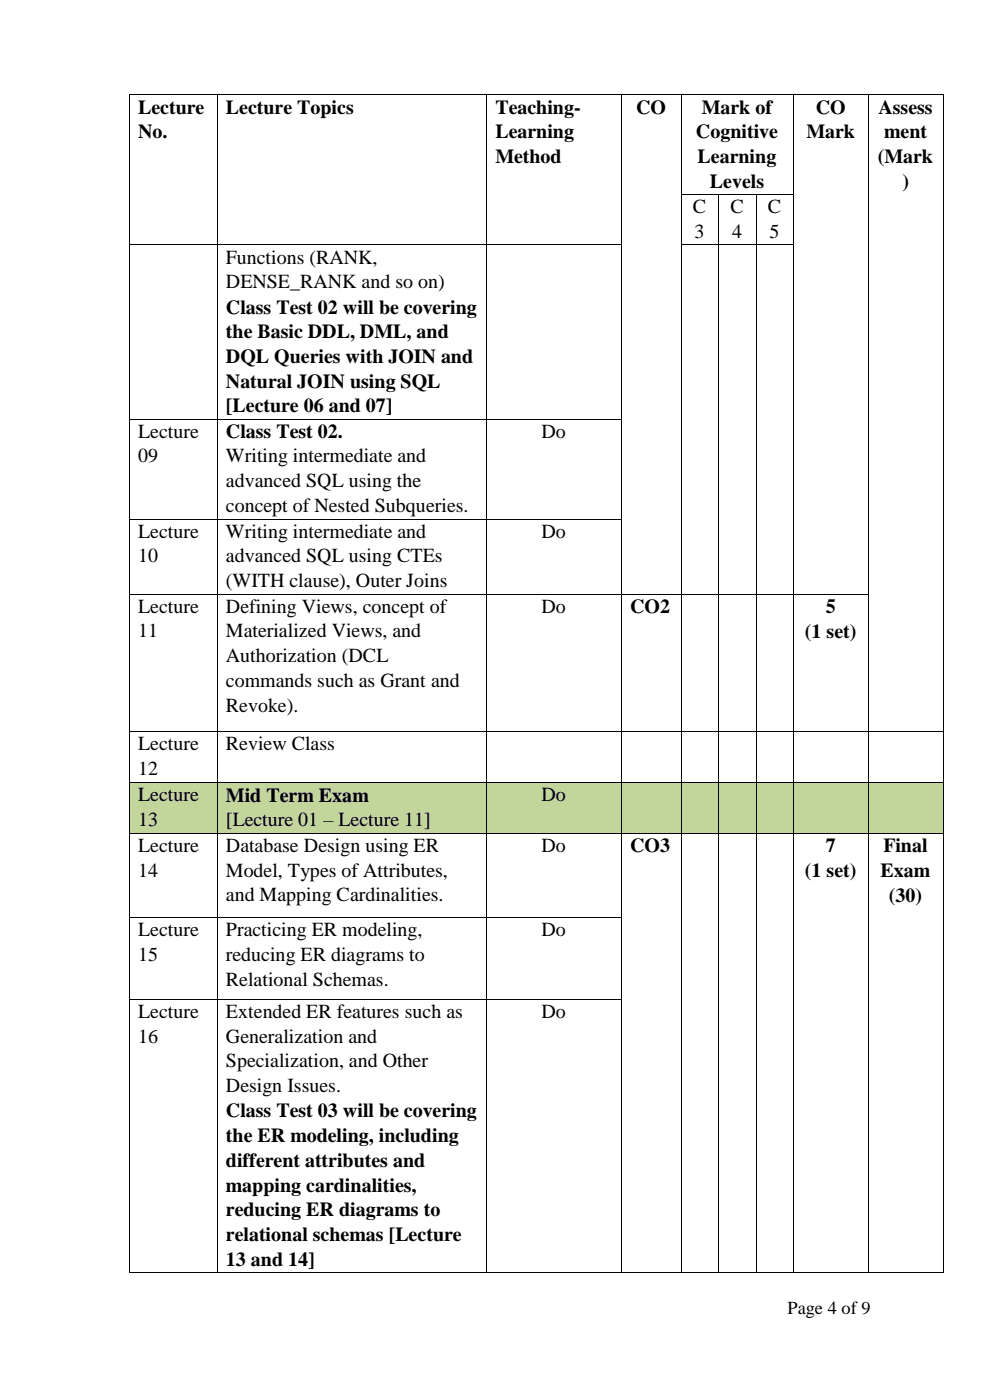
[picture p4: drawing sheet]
<svg xmlns="http://www.w3.org/2000/svg" width="210mm" height="297mm" viewBox="0 0 210 297" stroke-linecap="round" stroke-linejoin="round" font-family="sans-serif">
<defs><g id="words">
<g font-size="4.2">
<text x="29.3" y="24.1">Lecture</text>
<text x="29.3" y="29.4">No.</text>
<text x="47.9" y="24.1">Lecture Topics</text>
<text x="105.1" y="24.1">Teaching-</text>
<text x="105.1" y="29.4">Learning</text>
<text x="134.9" y="24.1">CO</text>
<text x="147.6" y="29.4">Cognitive</text>
<text x="148.9" y="24.1">Mark of</text>
<text x="171.1" y="29.4">Mark</text>
<text x="173.1" y="24.1">CO</text>
<text x="186.3" y="24.1">Assess</text>
<text x="187.5" y="29.4">ment</text>
<text x="105.1" y="34.6">Method</text>
<text x="148" y="34.6">Learning</text>
<text x="186.2" y="34.6">(Mark</text>
<text x="150.6" y="39.9">Levels</text>
<text x="191.4" y="39.9">)</text>
<text x="147" y="45.2">C</text>
<text x="155" y="45.2">C</text>
<text x="162.9" y="45.2">C</text>
<text x="147.3" y="50.5">3</text>
<text x="155.3" y="50.5">4</text>
<text x="163.2" y="50.5">5</text>
<text x="47.9" y="55.9">Functions (RANK,</text>
<text x="47.9" y="61.2">DENSE_RANK and so on)</text>
<text x="47.9" y="66.5">Class Test 02 will be covering</text>
<text x="47.9" y="71.8">the Basic DDL, DML, and</text>
<text x="47.9" y="77">DQL Queries with JOIN and</text>
<text x="47.9" y="82.3">Natural JOIN using SQL</text>
<text x="47.9" y="87.5">[Lecture 06 and 07]</text>
<text x="29.3" y="92.9">Lecture</text>
<text x="47.9" y="92.9">Class Test 02.</text>
<text x="114.9" y="92.9">Do</text>
<text x="29.3" y="98.1">09</text>
<text x="47.9" y="98.1">Writing intermediate and</text>
<text x="47.9" y="103.4">advanced SQL using the</text>
<text x="47.9" y="108.6">concept of Nested Subqueries.</text>
<text x="29.3" y="114.1">Lecture</text>
<text x="29.3" y="119.3">10</text>
<text x="47.9" y="114.1">Writing intermediate and</text>
<text x="47.9" y="119.3">advanced SQL using CTEs</text>
<text x="114.9" y="114.1">Do</text>
<text x="47.9" y="124.6">(WITH clause), Outer Joins</text>
<text x="29.3" y="130">Lecture</text>
<text x="47.9" y="130">Defining Views, concept of</text>
<text x="114.9" y="130">Do</text>
<text x="133.7" y="130.1">CO2</text>
<text x="175.2" y="130.1">5</text>
<text x="29.3" y="135.2">11</text>
<text x="47.9" y="135.2">Materialized Views, and</text>
<text x="170.8" y="135.3">(1 set)</text>
<text x="47.9" y="140.5">Authorization (DCL</text>
<text x="47.9" y="145.8">commands such as Grant and</text>
<text x="47.9" y="151">Revoke).</text>
<text x="29.3" y="159.1">Lecture</text>
<text x="47.9" y="159.1">Review Class</text>
<text x="29.3" y="164.3">12</text>
<text x="29.3" y="170">Lecture</text>
<text x="47.9" y="170.1">Mid Term Exam</text>
<text x="114.9" y="170">Do</text>
<text x="29.3" y="175.2">13</text>
<text x="47.9" y="175.2">[Lecture 01 – Lecture 11]</text>
<text x="29.3" y="180.7">Lecture</text>
<text x="29.3" y="186">14</text>
<text x="47.9" y="180.7">Database Design using ER</text>
<text x="47.9" y="186">Model, Types of Attributes,</text>
<text x="114.9" y="180.7">Do</text>
<text x="133.7" y="180.8">CO3</text>
<text x="175.2" y="180.8">7</text>
<text x="187.4" y="180.8">Final</text>
<text x="47.9" y="191.2">and Mapping Cardinalities.</text>
<text x="170.8" y="186">(1 set)</text>
<text x="186.8" y="186">Exam</text>
<text x="188.6" y="191.3">(30)</text>
<text x="29.3" y="198.7">Lecture</text>
<text x="29.3" y="203.9">15</text>
<text x="47.9" y="198.7">Practicing ER modeling,</text>
<text x="47.9" y="203.9">reducing ER diagrams to</text>
<text x="114.9" y="198.7">Do</text>
<text x="47.9" y="209.2">Relational Schemas.</text>
<text x="29.3" y="215.9">Lecture</text>
<text x="47.9" y="215.9">Extended ER features such as</text>
<text x="114.9" y="215.9">Do</text>
<text x="29.3" y="221.2">16</text>
<text x="47.9" y="221.2">Generalization and</text>
<text x="47.9" y="226.4">Specialization, and Other</text>
<text x="47.9" y="231.7">Design Issues.</text>
<text x="47.9" y="237.1">Class Test 03 will be covering</text>
<text x="47.9" y="242.3">the ER modeling, including</text>
<text x="47.9" y="247.6">different attributes and</text>
<text x="47.9" y="252.8">mapping cardinalities,</text>
<text x="47.9" y="258.1">reducing ER diagrams to</text>
<text x="47.9" y="263.3">relational schemas [Lecture</text>
<text x="47.9" y="268.6">13 and 14]</text>
</g>
<text font-size="3.9" x="167.1" y="278.7">Page 4 of 9</text>
</g></defs>
<g fill="#000">
<path d="M27.3 20h.2v.2h-.2z" fill-rule="evenodd"/>
<path d="M27.3 20h.2v.2h-.2z" fill-rule="evenodd"/>
<path d="M46 20h.2v.2h-.2z" fill-rule="evenodd"/>
<path d="M103.1 20h.2v.2h-.2z" fill-rule="evenodd"/>
<path d="M131.7 20h.2v.2h-.2z" fill-rule="evenodd"/>
<path d="M144.4 20h.2v.2h-.2z" fill-rule="evenodd"/>
<path d="M168.2 20h.2v.2h-.2z" fill-rule="evenodd"/>
<path d="M184.1 20h.2v.2h-.2z" fill-rule="evenodd"/>
<path d="M200 20h.2v.2h-.2z" fill-rule="evenodd"/>
<path d="M200 20h.2v.2h-.2z" fill-rule="evenodd"/>
<path d="M27.3 41.2h.2v.2h-.2z" fill-rule="evenodd"/>
<path d="M27.3 51.9h.2v.1h-.2z" fill-rule="evenodd"/>
<path d="M46 41.2h.2v.2h-.2z" fill-rule="evenodd"/>
<path d="M46 51.9h.2v.1h-.2z" fill-rule="evenodd"/>
<path d="M103.1 41.2h.2v.2h-.2z" fill-rule="evenodd"/>
<path d="M103.1 51.9h.2v.1h-.2z" fill-rule="evenodd"/>
<path d="M131.7 41.2h.2v.2h-.2z" fill-rule="evenodd"/>
<path d="M131.7 51.9h.2v.1h-.2z" fill-rule="evenodd"/>
<path d="M144.4 41.2h.2v.2h-.2z" fill-rule="evenodd"/>
<path d="M144.4 51.9h.2v.1h-.2z" fill-rule="evenodd"/>
<path d="M152.3 41.2h.2v.2h-.2z" fill-rule="evenodd"/>
<path d="M152.3 51.9h.2v.1h-.2z" fill-rule="evenodd"/>
<path d="M160.3 41.2h.2v.2h-.2z" fill-rule="evenodd"/>
<path d="M160.3 51.9h.2v.1h-.2z" fill-rule="evenodd"/>
<path d="M168.2 41.2h.2v.2h-.2z" fill-rule="evenodd"/>
<path d="M168.2 51.9h.2v.1h-.2z" fill-rule="evenodd"/>
<path d="M184.1 41.2h.2v.2h-.2z" fill-rule="evenodd"/>
<path d="M184.1 51.9h.2v.1h-.2z" fill-rule="evenodd"/>
<path d="M200 41.2h.2v.2h-.2z" fill-rule="evenodd"/>
<path d="M200 51.9h.2v.1h-.2z" fill-rule="evenodd"/>
<path d="M27.3 88.8h.2v.2h-.2z" fill-rule="evenodd"/>
<path d="M46 88.8h.2v.2h-.2z" fill-rule="evenodd"/>
<path d="M103.1 88.8h.2v.2h-.2z" fill-rule="evenodd"/>
<path d="M131.7 88.8h.2v.2h-.2z" fill-rule="evenodd"/>
<path d="M144.4 88.8h.2v.2h-.2z" fill-rule="evenodd"/>
<path d="M152.3 88.8h.2v.2h-.2z" fill-rule="evenodd"/>
<path d="M160.3 88.8h.2v.2h-.2z" fill-rule="evenodd"/>
<path d="M168.2 88.8h.2v.2h-.2z" fill-rule="evenodd"/>
<path d="M184.1 88.8h.2v.2h-.2z" fill-rule="evenodd"/>
<path d="M200 88.8h.2v.2h-.2z" fill-rule="evenodd"/>
<path d="M27.3 110h.2v.2h-.2z" fill-rule="evenodd"/>
<path d="M46 110h.2v.2h-.2z" fill-rule="evenodd"/>
<path d="M103.1 110h.2v.2h-.2z" fill-rule="evenodd"/>
<path d="M131.7 110h.2v.2h-.2z" fill-rule="evenodd"/>
<path d="M144.4 110h.2v.2h-.2z" fill-rule="evenodd"/>
<path d="M152.3 110h.2v.2h-.2z" fill-rule="evenodd"/>
<path d="M160.3 110h.2v.2h-.2z" fill-rule="evenodd"/>
<path d="M168.2 110h.2v.2h-.2z" fill-rule="evenodd"/>
<path d="M184.1 110h.2v.2h-.2z" fill-rule="evenodd"/>
<path d="M200 110h.2v.2h-.2z" fill-rule="evenodd"/>
<path d="M27.3 126h.2v.1h-.2z" fill-rule="evenodd"/>
<path d="M46 126h.2v.1h-.2z" fill-rule="evenodd"/>
<path d="M103.1 126h.2v.1h-.2z" fill-rule="evenodd"/>
<path d="M131.7 126h.2v.1h-.2z" fill-rule="evenodd"/>
<path d="M144.4 126h.2v.1h-.2z" fill-rule="evenodd"/>
<path d="M152.3 126h.2v.1h-.2z" fill-rule="evenodd"/>
<path d="M160.3 126h.2v.1h-.2z" fill-rule="evenodd"/>
<path d="M168.2 126h.2v.1h-.2z" fill-rule="evenodd"/>
<path d="M184.1 126h.2v.1h-.2z" fill-rule="evenodd"/>
<path d="M200 126h.2v.1h-.2z" fill-rule="evenodd"/>
<path d="M27.3 155h.2v.2h-.2z" fill-rule="evenodd"/>
<path d="M46 155h.2v.2h-.2z" fill-rule="evenodd"/>
<path d="M103.1 155h.2v.2h-.2z" fill-rule="evenodd"/>
<path d="M131.7 155h.2v.2h-.2z" fill-rule="evenodd"/>
<path d="M144.4 155h.2v.2h-.2z" fill-rule="evenodd"/>
<path d="M152.3 155h.2v.2h-.2z" fill-rule="evenodd"/>
<path d="M160.3 155h.2v.2h-.2z" fill-rule="evenodd"/>
<path d="M168.2 155h.2v.2h-.2z" fill-rule="evenodd"/>
<path d="M184.1 155h.2v.2h-.2z" fill-rule="evenodd"/>
<path d="M200 155h.2v.2h-.2z" fill-rule="evenodd"/>
</g>
<g fill="none" stroke="#000" stroke-width=".21">
<path d="M27.4 20.1v21.1M27.5 20.1h18.5M46.1 20.1v21.1M46.2 20.1h56.9M103.2 20.1v21.1M103.3 20.1h28.4M131.8 20.1v21.1M131.9 20.1h12.5M144.5 20.1v21.1M144.6 20.1h23.6M168.3 20.1v21.1M168.4 20.1h15.7"/>
<path d="M184.2 20.1v21.1M184.3 20.1h15.7M200.1 20.1v21.1M27.4 41.4v10.5M27.4 52v36.8M27.5 52h18.5M46.1 41.4v10.5M46.1 52v36.8M46.2 52h56.9M103.2 41.4v10.5M103.2 52v36.8M103.3 52h28.4"/>
<path d="M131.8 41.4v10.5M131.8 52v36.8M144.5 41.4v10.5M144.5 52v36.8M144.6 41.3h7.7M144.6 52h7.7M152.4 41.4v10.5M152.4 52v36.8M152.5 41.3h7.8M152.5 52h7.8M160.4 41.4v10.5M160.4 52v36.8"/>
<path d="M160.5 41.3h7.7M160.5 52h7.7M168.3 41.4v10.5M168.3 52v36.8M184.2 41.4v10.5M184.2 52v36.8M200.1 41.4v10.5M200.1 52v36.8M27.4 89v21M27.5 88.9h18.5M46.1 89v21M46.2 88.9h56.9"/>
<path d="M103.2 89v21M103.3 88.9h28.4M131.8 89v21M144.5 89v21M152.4 89v21M160.4 89v21M168.3 89v21M184.2 89v21M200.1 89v21M27.4 110.2v15.8M27.5 110.1h18.5M46.1 110.2v15.8"/>
<path d="M46.2 110.1h56.9M103.2 110.2v15.8M103.3 110.1h28.4M131.8 110.2v15.8M144.5 110.2v15.8M152.4 110.2v15.8M160.4 110.2v15.8M168.3 110.2v15.8M184.2 110.2v15.8M200.1 110.2v15.8M27.4 126.1v28.9M27.5 126h18.5"/>
<path d="M46.1 126.1v28.9M46.2 126h56.9M103.2 126.1v28.9M103.3 126h28.4M131.8 126.1v28.9M131.9 126h12.5M144.5 126.1v28.9M144.6 126h7.7M152.4 126.1v28.9M152.5 126h7.8M160.4 126.1v28.9M160.5 126h7.7"/>
<path d="M168.3 126.1v28.9M168.4 126h15.7M184.2 126.1v28.9M200.1 126.1v28.9M27.4 155.2v10.8M27.5 155.1h18.5M46.1 155.2v10.8M46.2 155.1h56.9M103.2 155.2v10.8M103.3 155.1h28.4M131.8 155.2v10.8M131.9 155.1h12.5"/>
<path d="M144.5 155.2v10.8M144.6 155.1h7.7M152.4 155.2v10.8M152.5 155.1h7.8M160.4 155.2v10.8M160.5 155.1h7.7M168.3 155.2v10.8M168.4 155.1h15.7M184.2 155.2v10.8M184.3 155.1h15.7M200.1 155.2v10.8"/>
</g>
<g fill="#c2d69b">
<path d="M27.5 166.1h18.4v10.6h-18.4z" fill-rule="evenodd"/>
<path d="M29.3 166.1h14.8v5.3h-14.8z" fill-rule="evenodd"/>
<path d="M29.3 171.4h14.8v5.3h-14.8z" fill-rule="evenodd"/>
<path d="M46.2 166.1h56.9v10.6h-56.9z" fill-rule="evenodd"/>
<path d="M47.9 166.1h53.4v5.3h-53.4z" fill-rule="evenodd"/>
<path d="M47.9 171.4h53.4v5.3h-53.4z" fill-rule="evenodd"/>
<path d="M103.3 166.1h28.4v10.6h-28.4z" fill-rule="evenodd"/>
<path d="M105.1 166.1h24.8v5.3h-24.8z" fill-rule="evenodd"/>
<path d="M131.9 166.1h12.5v10.6h-12.5z" fill-rule="evenodd"/>
<path d="M133.7 166.1h8.9v5.3h-8.9z" fill-rule="evenodd"/>
<path d="M144.6 166.1h7.7v10.6h-7.7z" fill-rule="evenodd"/>
<path d="M146.4 166.1h4.1v5.3h-4.1z" fill-rule="evenodd"/>
<path d="M152.5 166.1h7.8v10.6h-7.8z" fill-rule="evenodd"/>
<path d="M154.3 166.1h4.1v5.3h-4.1z" fill-rule="evenodd"/>
<path d="M160.5 166.1h7.7v10.6h-7.7z" fill-rule="evenodd"/>
<path d="M162.3 166.1h4.1v5.3h-4.1z" fill-rule="evenodd"/>
<path d="M168.4 166.1h15.7v10.6h-15.7z" fill-rule="evenodd"/>
<path d="M170.2 166.1h12.1v5.3h-12.1z" fill-rule="evenodd"/>
<path d="M184.3 166.1h15.7v10.6h-15.7z" fill-rule="evenodd"/>
<path d="M186.1 166.1h12.1v5.3h-12.1z" fill-rule="evenodd"/>
</g>
<g fill="#000">
<path d="M27.3 166h.2v.1h-.2z" fill-rule="evenodd"/>
<path d="M27.3 176.7h.2v.2h-.2z" fill-rule="evenodd"/>
<path d="M46 166h.2v.1h-.2z" fill-rule="evenodd"/>
<path d="M46 176.7h.2v.2h-.2z" fill-rule="evenodd"/>
<path d="M103.1 166h.2v.1h-.2z" fill-rule="evenodd"/>
<path d="M103.1 176.7h.2v.2h-.2z" fill-rule="evenodd"/>
<path d="M131.7 166h.2v.1h-.2z" fill-rule="evenodd"/>
<path d="M131.7 176.7h.2v.2h-.2z" fill-rule="evenodd"/>
<path d="M144.4 166h.2v.1h-.2z" fill-rule="evenodd"/>
<path d="M144.4 176.7h.2v.2h-.2z" fill-rule="evenodd"/>
<path d="M152.3 166h.2v.1h-.2z" fill-rule="evenodd"/>
<path d="M152.3 176.7h.2v.2h-.2z" fill-rule="evenodd"/>
<path d="M160.3 166h.2v.1h-.2z" fill-rule="evenodd"/>
<path d="M160.3 176.7h.2v.2h-.2z" fill-rule="evenodd"/>
<path d="M168.2 166h.2v.1h-.2z" fill-rule="evenodd"/>
<path d="M168.2 176.7h.2v.2h-.2z" fill-rule="evenodd"/>
<path d="M184.1 166h.2v.1h-.2z" fill-rule="evenodd"/>
<path d="M184.1 176.7h.2v.2h-.2z" fill-rule="evenodd"/>
<path d="M200 166h.2v.1h-.2z" fill-rule="evenodd"/>
<path d="M200 176.7h.2v.2h-.2z" fill-rule="evenodd"/>
<path d="M27.3 194.6h.2v.2h-.2z" fill-rule="evenodd"/>
<path d="M46 194.6h.2v.2h-.2z" fill-rule="evenodd"/>
<path d="M103.1 194.6h.2v.2h-.2z" fill-rule="evenodd"/>
<path d="M131.7 194.6h.2v.2h-.2z" fill-rule="evenodd"/>
<path d="M144.4 194.6h.2v.2h-.2z" fill-rule="evenodd"/>
<path d="M152.3 194.6h.2v.2h-.2z" fill-rule="evenodd"/>
<path d="M160.3 194.6h.2v.2h-.2z" fill-rule="evenodd"/>
<path d="M168.2 194.6h.2v.2h-.2z" fill-rule="evenodd"/>
<path d="M184.1 194.6h.2v.2h-.2z" fill-rule="evenodd"/>
<path d="M200 194.6h.2v.2h-.2z" fill-rule="evenodd"/>
<path d="M27.3 211.9h.2v.2h-.2z" fill-rule="evenodd"/>
<path d="M46 211.9h.2v.2h-.2z" fill-rule="evenodd"/>
<path d="M103.1 211.9h.2v.2h-.2z" fill-rule="evenodd"/>
<path d="M131.7 211.9h.2v.2h-.2z" fill-rule="evenodd"/>
<path d="M144.4 211.9h.2v.2h-.2z" fill-rule="evenodd"/>
<path d="M152.3 211.9h.2v.2h-.2z" fill-rule="evenodd"/>
<path d="M160.3 211.9h.2v.2h-.2z" fill-rule="evenodd"/>
<path d="M168.2 211.9h.2v.2h-.2z" fill-rule="evenodd"/>
<path d="M184.1 211.9h.2v.2h-.2z" fill-rule="evenodd"/>
<path d="M200 211.9h.2v.2h-.2z" fill-rule="evenodd"/>
<path d="M27.3 269.9h.2v.1h-.2z" fill-rule="evenodd"/>
<path d="M27.3 269.9h.2v.1h-.2z" fill-rule="evenodd"/>
<path d="M46 269.9h.2v.1h-.2z" fill-rule="evenodd"/>
<path d="M103.1 269.9h.2v.1h-.2z" fill-rule="evenodd"/>
<path d="M131.7 269.9h.2v.1h-.2z" fill-rule="evenodd"/>
<path d="M144.4 269.9h.2v.1h-.2z" fill-rule="evenodd"/>
<path d="M152.3 269.9h.2v.1h-.2z" fill-rule="evenodd"/>
<path d="M160.3 269.9h.2v.1h-.2z" fill-rule="evenodd"/>
<path d="M168.2 269.9h.2v.1h-.2z" fill-rule="evenodd"/>
<path d="M184.1 269.9h.2v.1h-.2z" fill-rule="evenodd"/>
<path d="M200 269.9h.2v.1h-.2z" fill-rule="evenodd"/>
<path d="M200 269.9h.2v.1h-.2z" fill-rule="evenodd"/>
</g>
<g fill="none" stroke="#000" stroke-width=".21">
<path d="M27.4 166.1v10.6M27.4 176.9v17.7M27.5 166.1h18.5M27.5 176.8h18.5M46.1 166.1v10.6M46.1 176.9v17.7M46.2 166.1h56.9M46.2 176.8h56.9M103.2 166.1v10.6M103.2 176.9v17.7M103.3 166.1h28.4M103.3 176.8h28.4"/>
<path d="M131.8 166.1v10.6M131.8 176.9v17.7M131.9 166.1h12.5M131.9 176.8h12.5M144.5 166.1v10.6M144.5 176.9v17.7M144.6 166.1h7.7M144.6 176.8h7.7M152.4 166.1v10.6M152.4 176.9v17.7M152.5 166.1h7.8M152.5 176.8h7.8"/>
<path d="M160.4 166.1v10.6M160.4 176.9v17.7M160.5 166.1h7.7M160.5 176.8h7.7M168.3 166.1v10.6M168.3 176.9v17.7M168.4 166.1h15.7M168.4 176.8h15.7M184.2 166.1v10.6M184.2 176.9v17.7M184.3 166.1h15.7M184.3 176.8h15.7"/>
<path d="M200.1 166.1v10.6M200.1 176.9v17.7M27.4 194.8v17.1M27.5 194.7h18.5M46.1 194.8v17.1M46.2 194.7h56.9M103.2 194.8v17.1M103.3 194.7h28.4M131.8 194.8v17.1M144.5 194.8v17.1M152.4 194.8v17.1M160.4 194.8v17.1"/>
<path d="M168.3 194.8v17.1M184.2 194.8v17.1M200.1 194.8v17.1M27.4 212.1v57.8M27.5 212h18.5M46.1 212.1v57.8M46.2 212h56.9M103.2 212.1v57.8M103.3 212h28.4M131.8 212.1v57.8M144.5 212.1v57.8M152.4 212.1v57.8"/>
<path d="M160.4 212.1v57.8M168.3 212.1v57.8M184.2 212.1v57.8M200.1 212.1v57.8M27.5 270h18.5M46.2 270h56.9M103.3 270h28.4M131.9 270h12.5M144.6 270h7.7M152.5 270h7.8M160.5 270h7.7M168.4 270h15.7"/>
<path d="M184.3 270h15.7"/>
</g>
<use href="#words"/>
</svg>
